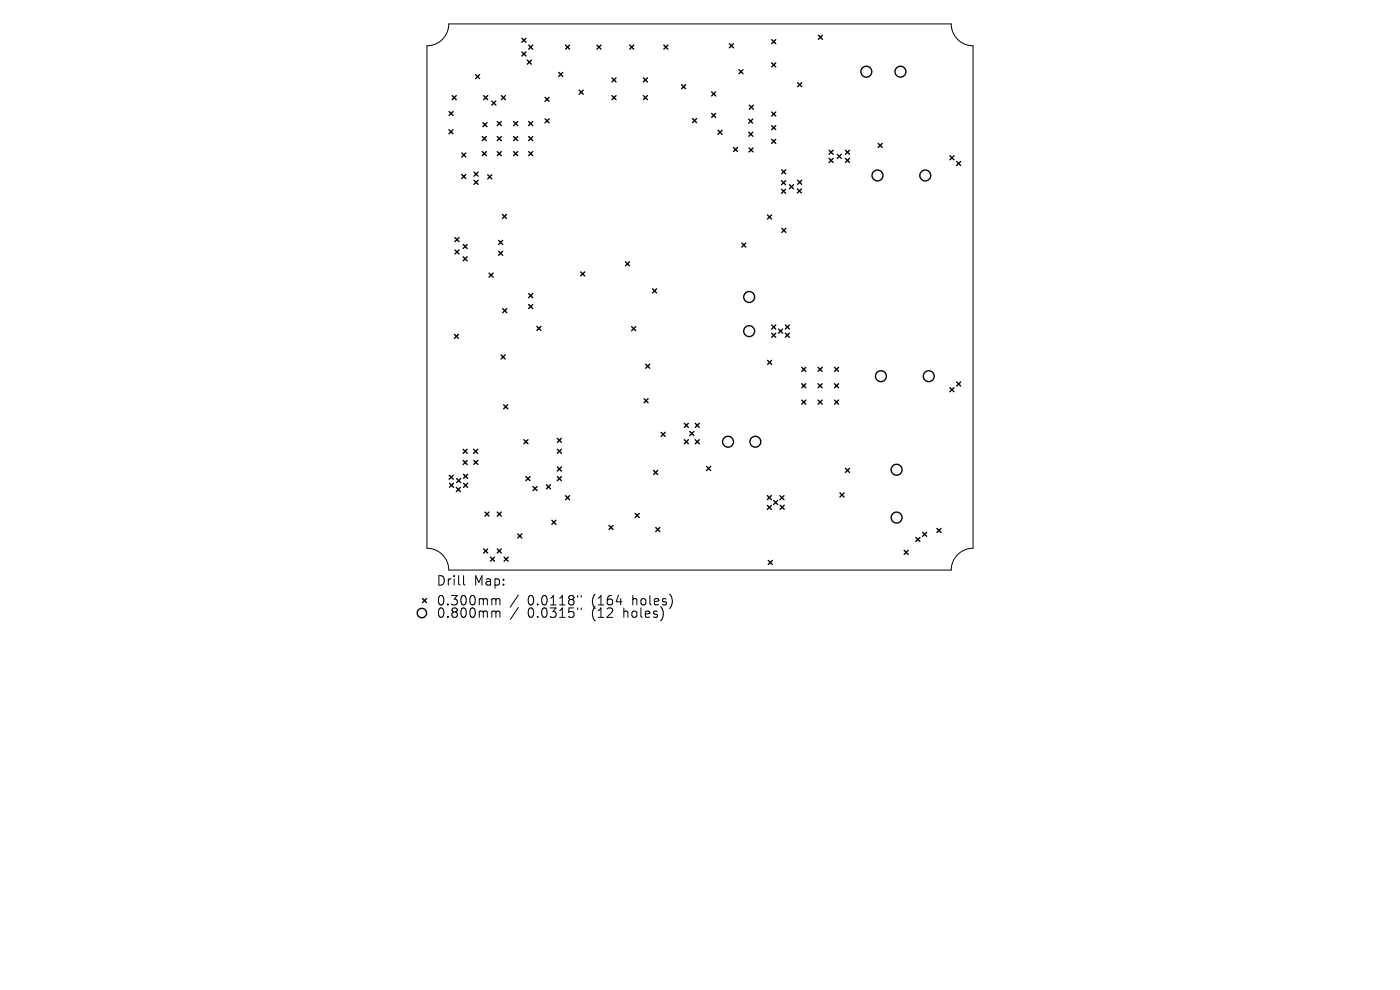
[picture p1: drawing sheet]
<svg xmlns="http://www.w3.org/2000/svg" width="297mm" height="210mm" viewBox="0 0 297 210" stroke-linecap="round" stroke-linejoin="round" font-family="sans-serif">
<defs><g id="words">
<g font-size="2.8">
<text x="92.5" y="124.5">Drill</text>
<text x="100.5" y="124.5">Map:</text>
<text x="92.5" y="128.7">0.300mm</text>
<text x="92.5" y="131.3">0.800mm</text>
<text x="111.9" y="128.7">0.0118&quot;</text>
<text x="111.9" y="131.3">0.0315&quot;</text>
<text x="125.7" y="128.7">(164</text>
<text x="125.7" y="131.3">(12</text>
<text x="132.5" y="131.3">holes)</text>
<text x="134.4" y="128.7">holes)</text>
</g>
</g></defs>
<g fill="none" stroke="#000" stroke-width=".21">
<path d="M90.6 9.7a4.6 4.6 0 0 0 4.6-4.6h106.6a4.6 4.6 0 0 0 4.6 4.6v106.6a4.6 4.6 0 0 0-4.6 4.6h-106.6a4.6 4.6 0 0 0-4.6-4.6zM98.3 122.1v1.7l.3 .3M104.6 127l.5 .1 .1 .2M104.6 129.6h.3l.3 .3M105.2 127.3l.3-.3 .5 .1 .1 1.2M105.2 127.3v1M105.2 129.9v1.1M105.2 129.9l.3-.3 .5 .1 .1 1.3M110 126.2l-1.8 2.6M110 128.9l-1.8 2.5M122.5 126.3v.4M122.5 129v.3"/>
<path d="M123.3 126.3v.4M123.3 129v.3"/>
</g>
<g fill="none" stroke="#000" stroke-width=".29">
<path d="M100.9 15.8l.9 .9M101.8 15.8l-.9 .9M110.7 8.1l.9 .9M110.7 11l.9 .9M111.6 8.1l-.9 .9M111.6 11l-.9 .9M111.9 12.7l.8 .9M112.2 9.6l.8 .8M112.7 12.7l-.8 .9M113 9.6l-.8 .8M118.5 15.4l.9 .8M119.4 15.4l-.9 .8"/>
<path d="M120 9.6l.8 .8M120.8 9.6l-.8 .8M122.9 19.1l.8 .9M123.7 19.1l-.8 .9M126.6 9.6l.9 .8M127.5 9.6l-.9 .8M129.8 16.5l.9 .9M130.7 16.5l-.9 .9M133.6 9.6l.9 .8M134.5 9.6l-.9 .8M136.5 16.5l.8 .9M137.3 16.5l-.8 .9"/>
<path d="M140.8 9.6l.9 .8M141.7 9.6l-.9 .8M144.6 18l.9 .8M145.5 18l-.9 .8M151 19.5l.8 .9M151.8 19.5l-.8 .9M154.7 9.3l.9 .8M155.6 9.3l-.9 .8M156.8 14.8l.8 .8M157.6 14.8l-.8 .8M163.7 8.4l.9 .9M163.7 13.3l.9 .9"/>
<path d="M164.6 8.4l-.9 .9M164.6 13.3l-.9 .9M169.2 17.5l.9 .9M170.1 17.5l-.9 .9M173.6 7.5l.9 .8M174.5 7.5l-.9 .8M95.2 27.5l.9 .9M95.3 23.6l.8 .9M95.9 20.3l.9 .8M96.1 27.5l-.9 .9M96.1 23.6l-.8 .9M96.8 20.3l-.9 .8"/>
<path d="M98 32.4l.8 .9M98 37l.8 .9M98.8 32.4l-.8 .9M98.8 37l-.8 .9M100.6 36.5l.8 .9M100.6 38.2l.8 .9M101.4 36.5l-.8 .9M101.4 38.2l-.8 .9M102.3 29l.9 .8M102.3 32.2l.9 .8M102.4 26l.9 .9M102.6 20.3l.9 .8"/>
<path d="M103.2 29l-.9 .8M103.2 32.2l-.9 .8M103.3 26l-.9 .9M103.5 20.3l-.9 .8M103.5 37.1l.8 .8M104.3 37.1l-.8 .8M104.3 21.4l.9 .9M105.2 21.4l-.9 .9M105.5 32.2l.9 .8M105.5 25.8l.9 .9M105.5 29l.9 .8M106.4 25.8l-.9 .9"/>
<path d="M106.4 29l-.9 .8M106.4 32.2l-.9 .8M106.4 20.3l.8 .8M107.2 20.3l-.8 .8M109 25.8l.8 .9M109 29l.8 .8M109 32.2l.8 .8M109.8 25.8l-.8 .9M109.8 29l-.8 .8M109.8 32.2l-.8 .8M112.2 29l.8 .8M112.2 32.2l.8 .8"/>
<path d="M112.2 25.8l.8 .9M113 25.8l-.8 .9M113 29l-.8 .8M113 32.2l-.8 .8M115.6 20.6l.9 .9M115.6 25.2l.9 .9M116.5 20.6l-.9 .9M116.5 25.2l-.9 .9M129.8 20.3l.9 .8M130.7 20.3l-.9 .8M136.5 20.3l.8 .8M137.3 20.3l-.8 .8"/>
<path d="M146.9 25.1l.9 .9M147.8 25.1l-.9 .9M151 24l.8 .9M151.8 24l-.8 .9M152.3 27.6l.9 .9M153.2 27.6l-.9 .9M155.6 31.3l.9 .9M156.5 31.3l-.9 .9M158.8 25.3l.9 .8M158.8 28l.9 .9M158.9 31.4l.9 .8M159 22.3l.8 .9"/>
<path d="M159.7 25.3l-.9 .8M159.7 28l-.9 .9M159.8 31.4l-.9 .8M159.8 22.3l-.8 .9M163.7 23.8l.9 .8M163.7 26.7l.9 .8M163.7 29.5l.9 .9M164.6 23.8l-.9 .8M164.6 26.7l-.9 .8M164.6 29.5l-.9 .9M165.8 38.3l.9 .9M165.8 36l.9 .9"/>
<path d="M166.7 38.3l-.9 .9M166.7 36l-.9 .9M167.5 39.2l.8 .8M168.3 39.2l-.8 .8M169.2 38.2l.9 .9M170.1 38.2l-.9 .9M175.9 31.9l.8 .8M175.9 33.6l.8 .9M176.7 31.9l-.8 .8M176.7 33.6l-.8 .9M177.6 32.7l.9 .9M178.5 32.7l-.9 .9"/>
<path d="M179.3 31.9l.9 .8M179.3 33.6l.9 .9M180.2 31.9l-.9 .8M180.2 33.6l-.9 .9M186.3 30.4l.9 .9M187.2 30.4l-.9 .9M201.5 33l.9 .9M202.4 33l-.9 .9M202.9 34.2l.9 .9M203.8 34.2l-.9 .9M96.5 50.4l.9 .9M96.5 53l.9 .9"/>
<path d="M97.4 50.4l-.9 .9M97.4 53l-.9 .9M98.2 51.9l.9 .8M98.2 54.5l.9 .8M99.1 51.9l-.9 .8M99.1 54.5l-.9 .8M103.8 57.9l.8 .9M104.6 57.9l-.8 .9M105.8 51l.8 .9M105.8 53.3l.8 .9M106.6 45.5l.9 .8M106.6 51l-.8 .9"/>
<path d="M106.6 53.3l-.8 .9M107.5 45.5l-.9 .8M123.2 57.7l.9 .8M124.1 57.7l-.9 .8M132.7 55.5l.9 .9M133.6 55.5l-.9 .9M157.4 51.6l.8 .8M158.2 51.6l-.8 .8M162.8 45.6l.9 .9M163.7 45.6l-.9 .9M165.8 40.1l.9 .9M165.9 48.4l.8 .9"/>
<path d="M166.7 40.1l-.9 .9M166.7 48.4l-.8 .9M169.2 40.1l.8 .8M170 40.1l-.8 .8M96.4 70.9l.9 .9M97.3 70.9l-.9 .9M106.3 75.3l.9 .9M106.6 65.5l.9 .8M107.2 75.3l-.9 .9M107.5 65.5l-.9 .8M112.2 62.3l.8 .8M112.2 64.6l.8 .9"/>
<path d="M113 62.3l-.8 .8M113 64.6l-.8 .9M113.9 69.2l.9 .9M114.8 69.2l-.9 .9M134 69.3l.9 .9M134.9 69.3l-.9 .9M137 77.3l.8 .8M137.8 77.3l-.8 .8M138.4 61.3l.9 .8M139.3 61.3l-.9 .8M162.8 76.4l.9 .9M163.7 76.4l-.9 .9"/>
<path d="M163.7 68.9l.9 .9M163.7 70.7l.9 .8M164.6 68.9l-.9 .9M164.6 70.7l-.9 .8M165.2 69.8l.8 .9M166 69.8l-.8 .9M166.6 68.9l.9 .9M166.6 70.7l.9 .8M167.5 70.7l-.9 .8M167.5 68.9l-.9 .9M170.1 77.9l.8 .9M170.9 77.9l-.8 .9"/>
<path d="M173.6 77.9l.8 .9M174.4 77.9l-.8 .9M177 77.9l.9 .9M177.9 77.9l-.9 .9M98.2 95.3l.9 .9M98.2 97.7l.9 .8M99.1 95.3l-.9 .9M99.1 97.7l-.9 .8M100.5 95.3l.8 .9M100.5 97.6l.9 .9M101.3 95.3l-.8 .9M101.4 97.6l-.9 .9"/>
<path d="M106.8 85.9l.9 .8M107.7 85.9l-.9 .8M111.1 93.3l.9 .8M112 93.3l-.9 .8M118.2 93l.9 .8M118.2 95.3l.9 .9M118.2 99.1l.9 .8M119.1 93l-.9 .8M119.1 95.3l-.9 .9M119.1 99.1l-.9 .8M136.6 84.6l.9 .8M137.5 84.6l-.9 .8"/>
<path d="M138.7 99.8l.8 .9M139.5 99.8l-.8 .9M140.2 91.7l.9 .9M141.1 91.7l-.9 .9M145.2 89.8l.8 .9M145.2 93.3l.8 .8M146 93.3l-.8 .8M146 89.8l-.8 .9M146.3 91.5l.9 .9M147.2 91.5l-.9 .9M147.5 89.8l.9 .9M147.5 93.3l.9 .8"/>
<path d="M148.4 89.8l-.9 .9M148.4 93.3l-.9 .8M149.9 98.9l.9 .9M150.8 98.9l-.9 .9M170.1 81.4l.8 .9M170.1 84.9l.8 .8M170.9 81.4l-.8 .9M170.9 84.9l-.8 .8M173.6 81.4l.8 .9M173.6 84.9l.8 .8M174.4 81.4l-.8 .9M174.4 84.9l-.8 .8"/>
<path d="M177 84.9l.9 .8M177 81.4l.9 .9M177.9 81.4l-.9 .9M177.9 84.9l-.9 .8M179.3 99.4l.9 .8M180.2 99.4l-.9 .8M201.5 82.2l.9 .9M202.4 82.2l-.9 .9M202.9 81l.9 .9M203.8 81l-.9 .9M95.3 100.8l.9 .9M95.4 102.5l.8 .9"/>
<path d="M96.2 100.8l-.9 .9M96.2 102.5l-.8 .9M96.8 103.4l.9 .9M96.9 101.5l.8 .9M97.7 103.4l-.9 .9M97.7 101.5l-.8 .9M98.3 100.6l.9 .9M98.3 102.5l.9 .9M99.2 100.6l-.9 .9M99.2 102.5l-.9 .9M102.6 116.4l.9 .9M102.9 108.6l.9 .9"/>
<path d="M103.5 116.4l-.9 .9M103.8 108.6l-.9 .9M104 118.2l.9 .8M104.9 118.2l-.9 .8M105.5 108.6l.9 .9M105.5 116.4l.9 .9M106.4 108.6l-.9 .9M106.4 116.4l-.9 .9M106.9 118.2l.9 .8M107.8 118.2l-.9 .8M109.8 113.3l.9 .8M110.7 113.3l-.9 .8"/>
<path d="M111.6 101.1l.8 .9M112.4 101.1l-.8 .9M113.1 103.2l.8 .9M113.9 103.2l-.8 .9M115.9 102.8l.9 .9M116.8 102.8l-.9 .9M117.1 110.4l.8 .8M117.9 110.4l-.8 .8M118.2 101.1l.9 .9M119.1 101.1l-.9 .9M120 105.1l.8 .9M120.8 105.1l-.8 .9"/>
<path d="M129.2 111.5l.9 .8M130.1 111.5l-.9 .8M134.7 108.9l.9 .9M135.6 108.9l-.9 .9M139.1 111.9l.9 .9M140 111.9l-.9 .9M162.8 105.1l.8 .9M162.8 107.2l.8 .9M163 118.9l.9 .8M163.6 105.1l-.8 .9M163.6 107.2l-.8 .9M163.9 118.9l-.9 .8"/>
<path d="M164.1 106.2l.9 .8M165 106.2l-.9 .8M165.4 105.1l.9 .9M165.5 107.2l.9 .8M166.3 105.1l-.9 .9M166.4 107.2l-.9 .8M178.2 104.6l.9 .8M179.1 104.6l-.9 .8M191.8 116.7l.9 .9M192.7 116.7l-.9 .9M194.3 114l.9 .9M195.2 114l-.9 .9"/>
<path d="M195.7 112.9l.9 .9M196.6 112.9l-.9 .9M198.8 112.1l.8 .9M199.6 112.1l-.8 .9M89.6 127l.9 .8M90.5 127l-.9 .8"/>
<circle cx="183.8" cy="15.2" r="1.16"/>
<circle cx="191" cy="15.2" r="1.16"/>
<circle cx="186.2" cy="37.2" r="1.16"/>
<circle cx="196.3" cy="37.2" r="1.16"/>
<circle cx="158.9" cy="63" r="1.16"/>
<circle cx="158.9" cy="70.2" r="1.16"/>
<circle cx="186.9" cy="79.8" r="1.16"/>
<circle cx="197" cy="79.8" r="1.16"/>
<circle cx="154.5" cy="93.7" r="1.16"/>
<circle cx="160.2" cy="93.7" r="1.16"/>
<circle cx="190.2" cy="99.7" r="1.16"/>
<circle cx="190.2" cy="109.8" r="1.16"/>
<circle cx="89.5" cy="130" r="1"/>
</g>
<use href="#words"/>
</svg>
